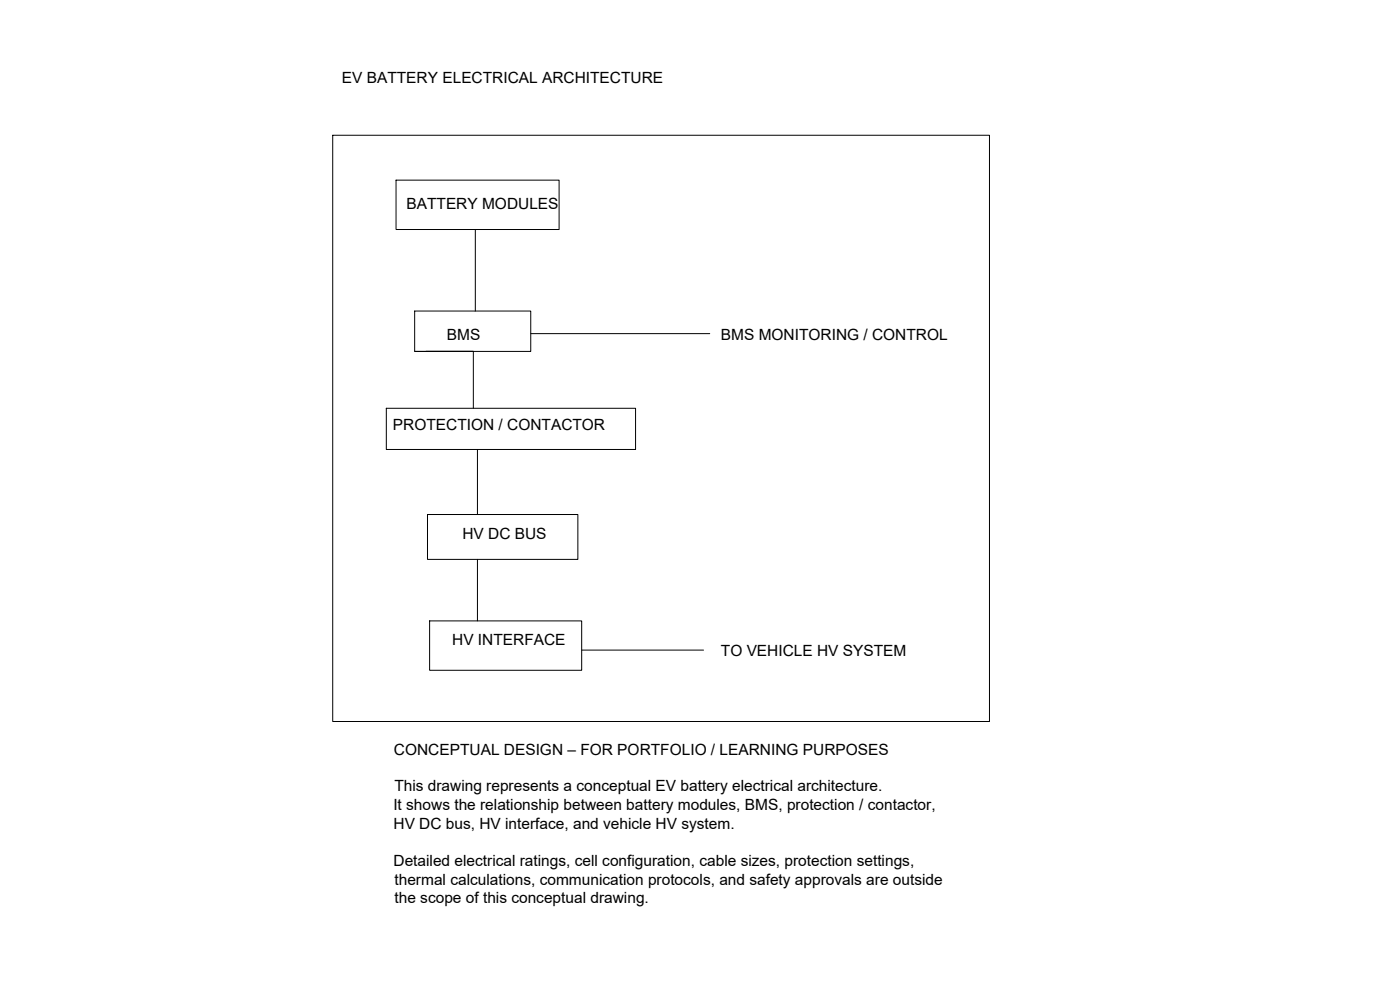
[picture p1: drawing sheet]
<svg xmlns="http://www.w3.org/2000/svg" width="420mm" height="297mm" viewBox="0 0 420 297" stroke-linecap="round" stroke-linejoin="round" font-family="sans-serif">
<defs><g id="words">
<g font-size="4.6">
<text x="102.6" y="24.8">EV BATTERY ELECTRICAL ARCHITECTURE</text>
<text x="122" y="62.8">BATTERY MODULES</text>
<text x="134.1" y="102.1">BMS</text>
<text x="216.4" y="102">BMS MONITORING / CONTROL</text>
<text x="117.9" y="129">PROTECTION / CONTACTOR</text>
<text x="138.8" y="161.8">HV DC BUS</text>
<text x="135.7" y="193.7">HV INTERFACE</text>
<text x="216.4" y="196.7">TO VEHICLE HV SYSTEM</text>
<text x="118.2" y="226.4">CONCEPTUAL DESIGN – FOR PORTFOLIO / LEARNING PURPOSES</text>
<text x="118.3" y="237.5">This drawing represents a conceptual EV battery electrical architecture.</text>
<text x="118.1" y="243.1">It shows the relationship between battery modules, BMS, protection / contactor,</text>
<text x="118.1" y="248.7">HV DC bus, HV interface, and vehicle HV system.</text>
<text x="118.1" y="259.8">Detailed electrical ratings, cell configuration, cable sizes, protection settings,</text>
<text x="118.4" y="265.4">thermal calculations, communication protocols, and safety approvals are outside</text>
<text x="118.4" y="271">the scope of this conceptual drawing.</text>
</g>
</g></defs>
<!-- layer: 0 -->
<path d="M99.9 40.6h197.1v175.9h-197.1zM118.9 54h48.9v14.9h-48.9zM142.6 68.9v24.4M124.4 93.3h34.9v12.1h-34.9zM124.4 105.4h17.7h-14.3h14.3v17.1M159.3 100.1h53.7M115.9 122.5h74.8v12.4h-74.8zM143.3 134.9v19.5M128.3 154.4h45.1v13.4h-45.1zM143.3 167.8v18.5M128.9 186.3h45.7v14.8h-45.7zM174.6 195.1h36.5" fill="none" stroke="#000" stroke-width=".3"/>
<use href="#words"/>
</svg>
